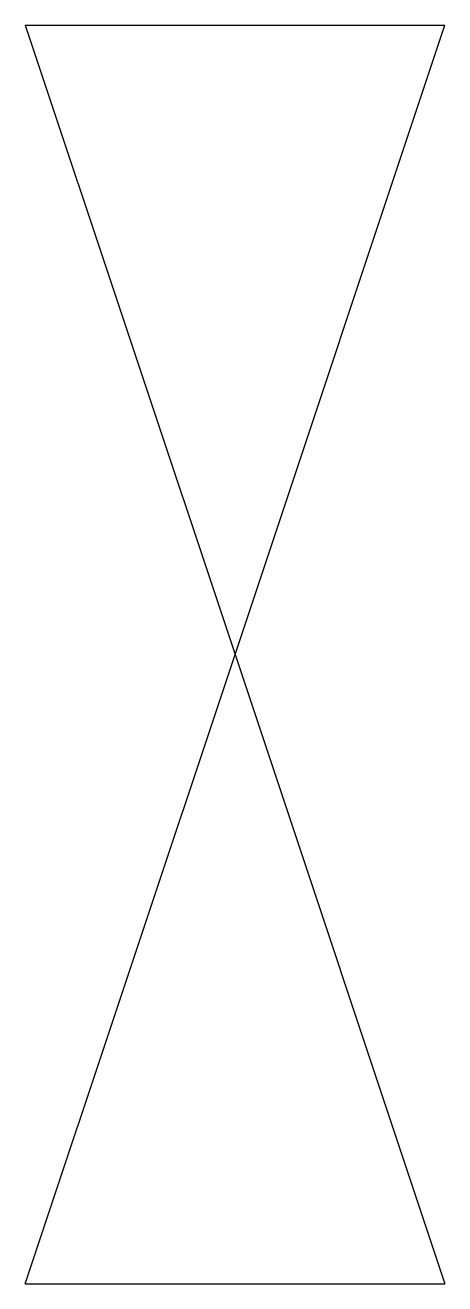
# Model space of a CAD drawing. Extents: x -0.05 to 0.05, y -0.15 to 0.15.
import ezdxf

# ---------------------------------------------------------------- set-up
doc = ezdxf.new("R2010")
doc.units = 0
doc.header["$MEASUREMENT"] = 0
doc.layers.get('0').update_dxf_attribs({"linetype": 'CONTINUOUS'})

msp = doc.modelspace()

# ---------------------------------------------------------------- linework, layer by layer
at = {"color": 0, "ltscale": 10}
for p, q in [((-0.05, 0.15), (0, 0)), ((-0.05, 0.15), (0.05, 0.15)), ((0, 0), (0.05, 0.15)), ((-0.05, -0.15), (0, 0)), ((0, 0), (0.05, -0.15)), ((-0.05, -0.15), (0.05, -0.15))]:
    msp.add_line(p, q, dxfattribs=at)

doc.saveas('drawing.dxf')
